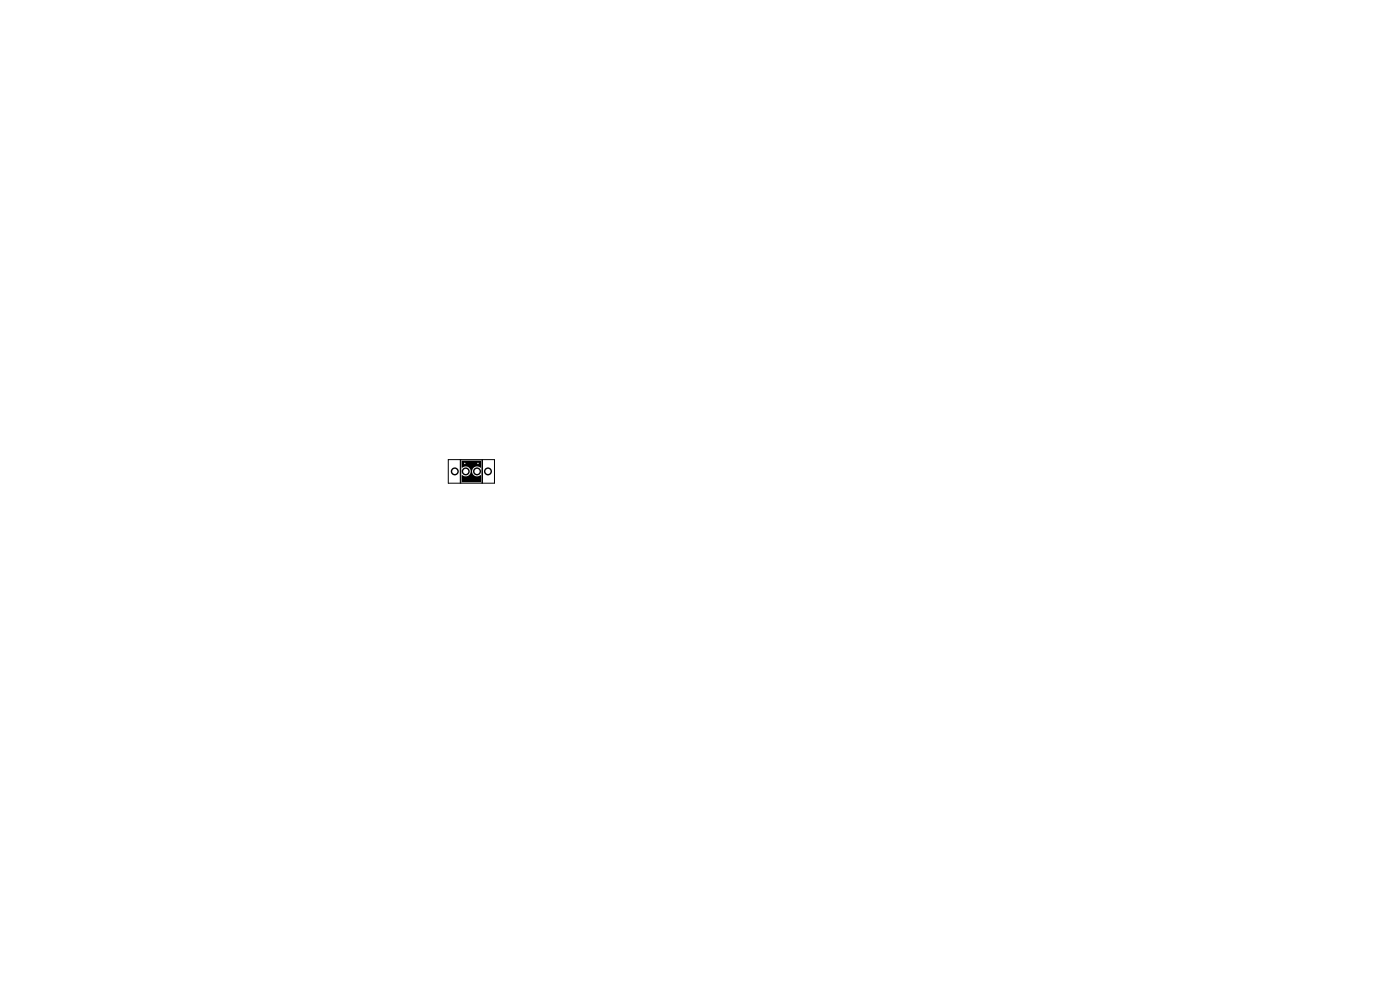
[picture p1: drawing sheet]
<svg xmlns="http://www.w3.org/2000/svg" width="297mm" height="210mm" viewBox="0 0 297 210" stroke-linecap="round" stroke-linejoin="round" font-family="sans-serif">
<g fill="#000">
<path d="M98 97.7h4v1.5a1.1 1.1 0 0 0-1.6 .1 1.1 1.1 0 0 0 .3 1.6 1.29 1.29 0 0 0 1.3-.1v1.5h-4v-1.5a1.1 1.1 0 0 0 1.6-.1 1.1 1.1 0 0 0-.3-1.6 1.29 1.29 0 0 0-1.3 .1z"/>
<circle cx="96.5" cy="100" r=".85"/>
<circle cx="98.6" cy="98.3" r=".3"/>
<circle cx="98.8" cy="100" r=".85"/>
<circle cx="101.2" cy="100" r=".85"/>
<circle cx="101.4" cy="98.3" r=".3"/>
<circle cx="103.5" cy="100" r=".85"/>
</g>
<path d="M95.1 97.5h2.6v5h-2.6zM97.8 97.5h4.5v5h-4.5zM102.4 97.5h2.5v5h-2.5z" fill="none" stroke="#000" stroke-width=".21"/>
<g fill="#fff">
<circle cx="98.6" cy="98.3" r=".15"/>
<circle cx="101.4" cy="98.3" r=".15"/>
<circle cx="98.8" cy="100" r=".55"/>
<circle cx="103.5" cy="100" r=".55"/>
<circle cx="101.2" cy="100" r=".55"/>
<circle cx="96.5" cy="100" r=".55"/>
</g>
</svg>
